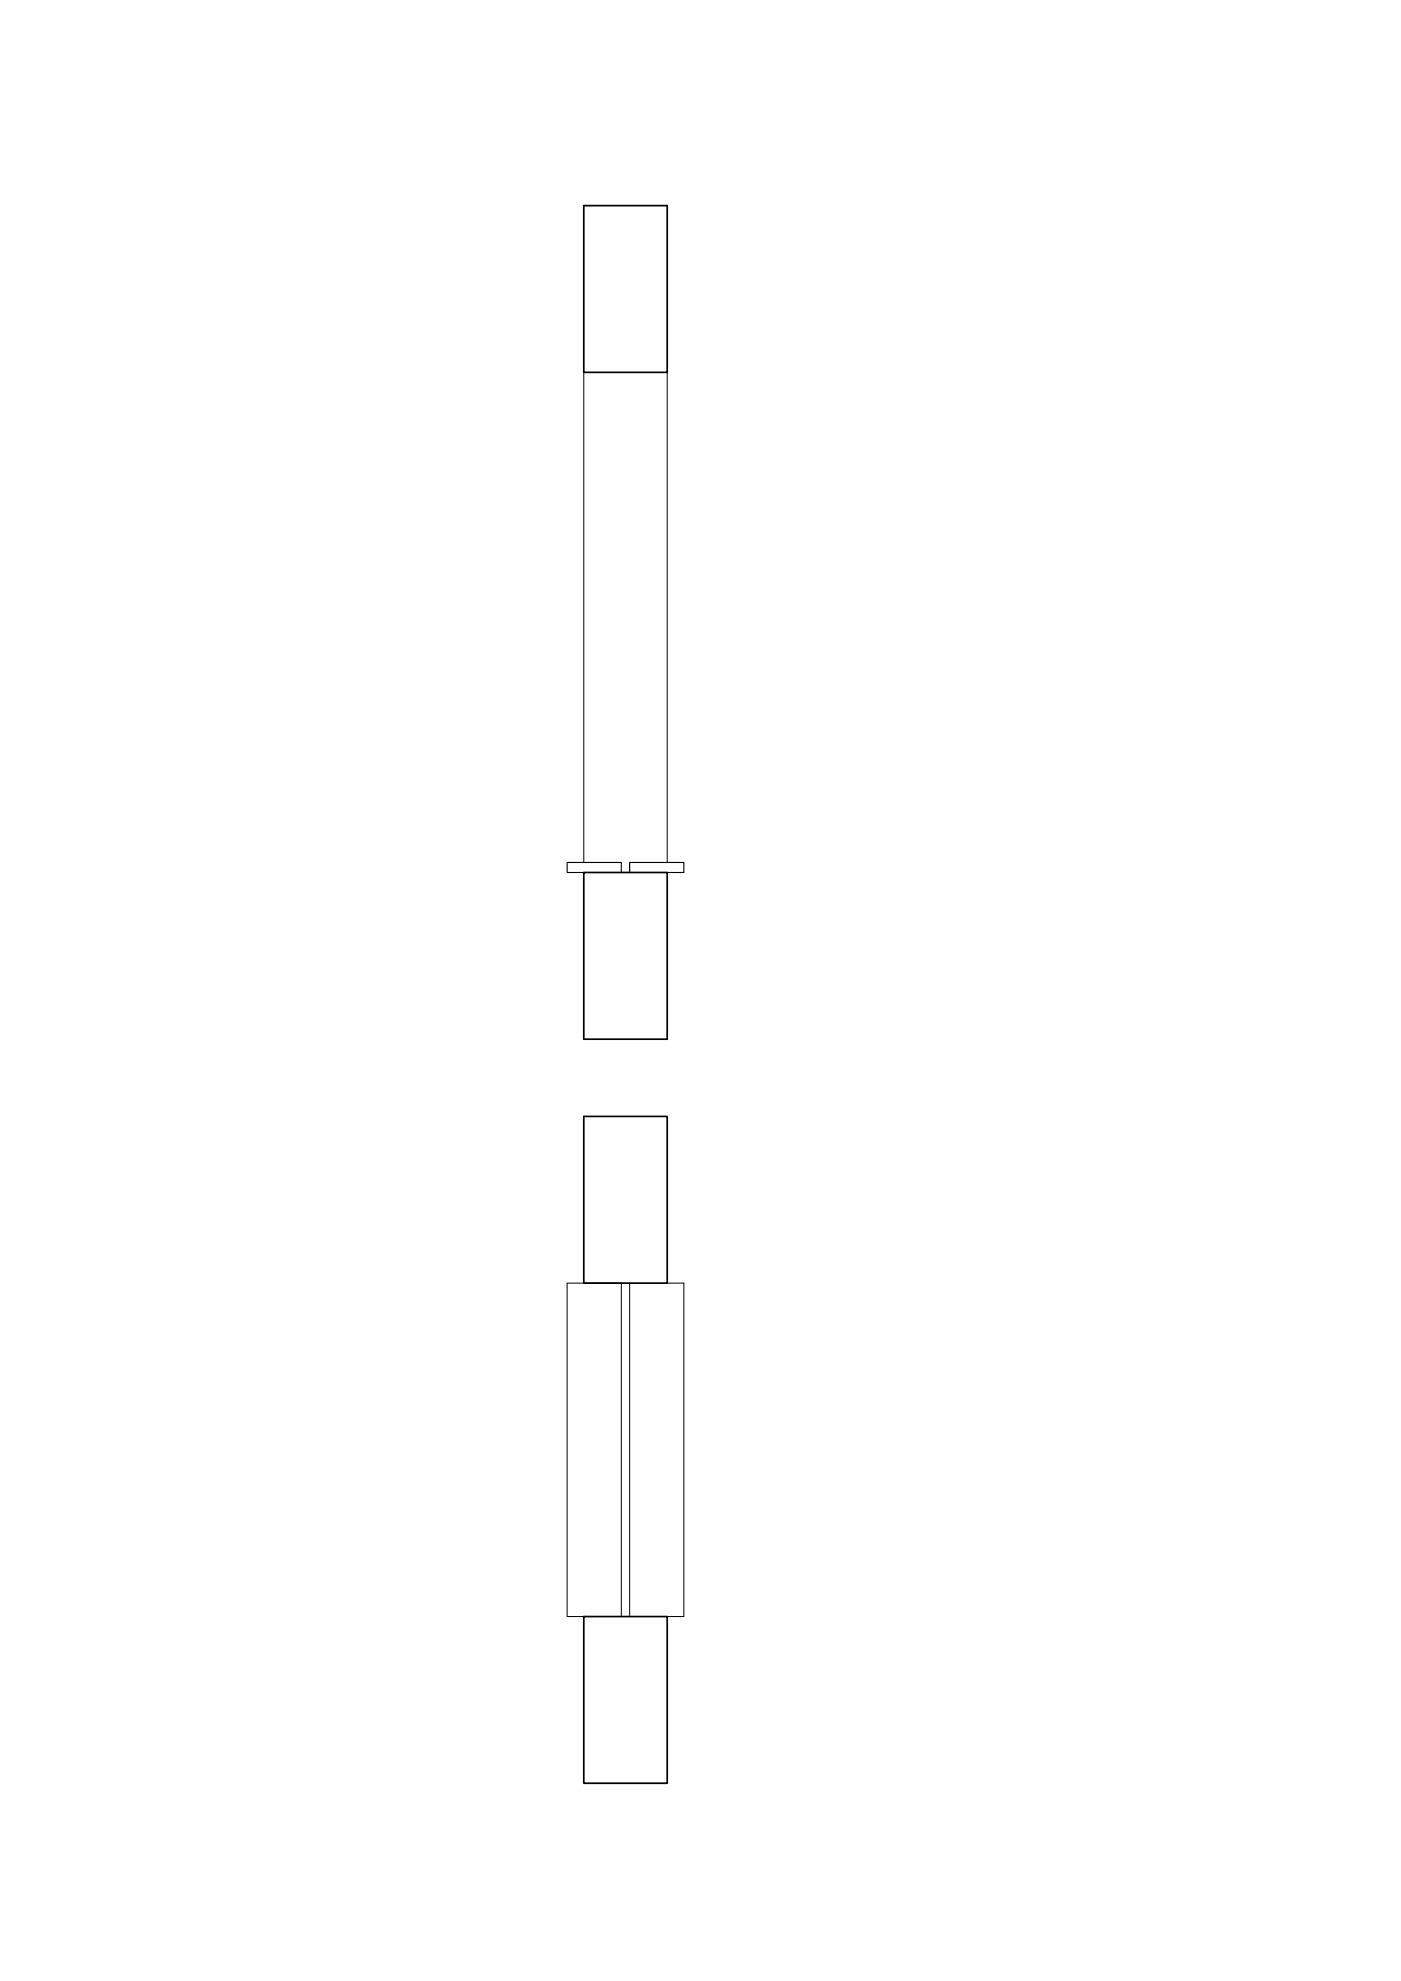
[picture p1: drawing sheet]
<svg xmlns="http://www.w3.org/2000/svg" width="420mm" height="594mm" viewBox="0 0 420 594" stroke-linecap="round" stroke-linejoin="round" font-family="sans-serif">
<!-- layer: 0 -->
<path d="M175.1 61.7h25v50h-25zM175.1 261.6h25v50h-25zM175.1 334.8h25v50h-25zM175.1 484.8h25v50h-25z" fill="none" stroke="#000" stroke-width=".51"/>
<path d="M175.1 111.7v146.9M200.1 111.7v146.9M186.3 261.6h.1M188.8 384.8v100M200.1 384.8h5v100h-5M175.1 484.8h-5v-100h16.2v100" fill="none" stroke="#000" stroke-width=".3"/>
<path d="M175.1 261.6h-5v-3h16.2v3M188.8 261.6v-3h16.3v3h-5" fill="none" stroke="#000" stroke-width=".34"/>
</svg>
